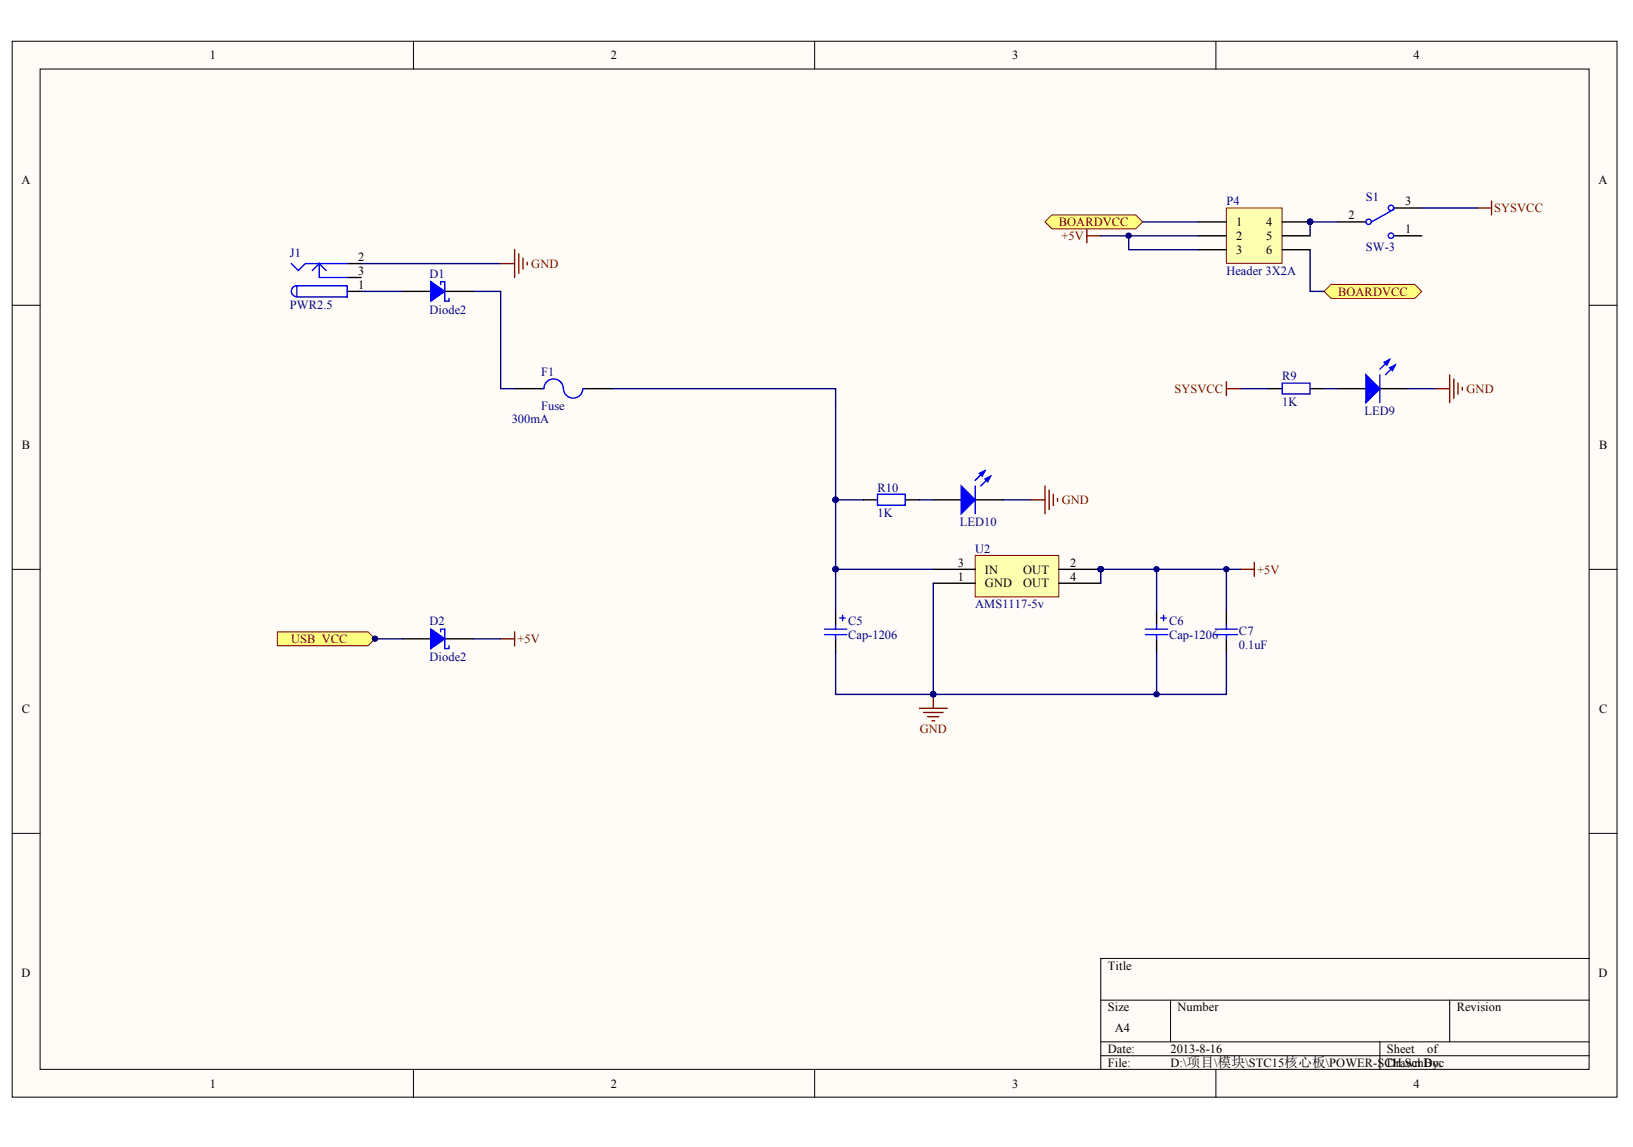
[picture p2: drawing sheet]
<svg xmlns="http://www.w3.org/2000/svg" width="288mm" height="202mm" viewBox="0 0 288 202" stroke-linecap="round" stroke-linejoin="round" font-family="sans-serif">
<defs><g id="words">
<g font-size="2.2">
<text x="37" y="10.5">1</text>
<text x="107.7" y="10.5">2</text>
<text x="178.4" y="10.5">3</text>
<text x="249.2" y="10.5">4</text>
<text x="3.8" y="32.5">A</text>
<text x="281.8" y="32.5">A</text>
<text x="217.9" y="39.9">1</text>
<text x="223.2" y="39.9">4</text>
<text x="237.7" y="38.6">2</text>
<text x="247.7" y="36.2">3</text>
<text x="247.7" y="41.1">1</text>
<text x="63.1" y="46">2</text>
<text x="217.9" y="42.3">2</text>
<text x="217.9" y="44.8">3</text>
<text x="223.2" y="42.3">5</text>
<text x="223.2" y="44.8">6</text>
<text x="63.1" y="50.9">1</text>
<text x="63.1" y="48.4">3</text>
<text x="3.9" y="79.1">B</text>
<text x="281.9" y="79.1">B</text>
<text x="168.8" y="99.9">3</text>
<text x="173.6" y="101.1">IN</text>
<text x="180.4" y="101.1">OUT</text>
<text x="188.6" y="99.9">2</text>
<text x="168.8" y="102.3">1</text>
<text x="173.6" y="103.5">GND</text>
<text x="180.4" y="103.5">OUT</text>
<text x="188.6" y="102.3">4</text>
<text x="3.9" y="125.6">C</text>
<text x="281.9" y="125.6">C</text>
<text x="3.8" y="172.1">D</text>
<text x="195.3" y="170.9">Title</text>
<text x="281.8" y="172.1">D</text>
<text x="195.3" y="178.2">Size</text>
<text x="207.6" y="178.2">Number</text>
<text x="256.8" y="178.2">Revision</text>
<text x="195.3" y="185.6">Date:</text>
<text x="196.5" y="181.9">A4</text>
<text x="206.3" y="185.6">2013-8-16</text>
<text x="244.5" y="185.6">Sheet</text>
<text x="251.6" y="185.6">of</text>
<text x="37" y="191.7">1</text>
<text x="107.7" y="191.7">2</text>
<text x="178.4" y="191.7">3</text>
<text x="195.3" y="188">File:</text>
<text x="206.3" y="188">D:\项目\模块\STC15核心板\POWER-SCH.SchDoc</text>
<text x="244.5" y="188">Drawn By:</text>
<text x="249.2" y="191.7">4</text>
</g>
<g font-size="2.2" fill="#000080">
<text x="240.8" y="35.4">S1</text>
<text x="216.2" y="36.2">P4</text>
<text x="51.1" y="45.3">J1</text>
<text x="240.8" y="44.2">SW-3</text>
<text x="75.7" y="48.9">D1</text>
<text x="216.2" y="48.4">Header 3X2A</text>
<text x="51.1" y="54.5">PWR2.5</text>
<text x="75.7" y="55.3">Diode2</text>
<text x="95.4" y="66.3">F1</text>
<text x="226" y="71.5">1K</text>
<text x="226" y="67">R9</text>
<text x="90.2" y="74.6">300mA</text>
<text x="95.4" y="72.2">Fuse</text>
<text x="240.5" y="73.2">LED9</text>
<text x="154.7" y="86.6">R10</text>
<text x="154.7" y="91.1">1K</text>
<text x="169.2" y="92.7">LED10</text>
<text x="171.9" y="97.4">U2</text>
<text x="171.9" y="107.2">AMS1117-5v</text>
<text x="75.7" y="110.1">D2</text>
<text x="149.5" y="110.1">C5</text>
<text x="149.5" y="112.6">Cap-1206</text>
<text x="206.1" y="110.1">C6</text>
<text x="206.1" y="112.6">Cap-1206</text>
<text x="218.4" y="111.9">C7</text>
<text x="75.7" y="116.5">Diode2</text>
<text x="218.4" y="114.3">0.1uF</text>
</g>
<g font-size="2.2" fill="#800000">
<text x="186.7" y="39.9">BOARDVCC</text>
<text x="263.4" y="37.4">SYSVCC</text>
<text x="93.7" y="47.2">GND</text>
<text x="187.1" y="42.3">+5V</text>
<text x="235.9" y="52.1">BOARDVCC</text>
<text x="207.1" y="69.2">SYSVCC</text>
<text x="258.5" y="69.2">GND</text>
<text x="187.2" y="88.8">GND</text>
<text x="221.6" y="101.1">+5V</text>
<text x="51.3" y="113.3">USB_VCC</text>
<text x="91.2" y="113.3">+5V</text>
<text x="162.1" y="129.2">GND</text>
</g>
</g></defs>
<g fill="#fffcf8" stroke="#000" stroke-width=".18">
<path d="M2.1 7.3h282.9v186.1h-282.9z"/>
<path d="M7.1 12.2h273v176.3h-273z"/>
</g>
<g fill="none" stroke="#000" stroke-width=".18">
<path d="M72.9 7.3v4.9M143.6 7.3v4.9M214.3 7.3v4.9M2.1 53.8h5M280.2 53.8h4.9M2.1 100.3h5M280.2 100.3h4.9M2.1 146.9h5M280.2 146.9h4.9M194 176.3h86.2M206.3 176.3v7.3M255.6 176.3v7.3"/>
<path d="M280.2 168.9h-86.2v19.6M72.9 188.5v4.9M143.6 188.5v4.9M194 183.6h86.2M194 186.1h86.2M214.3 188.5v4.9M243.3 183.6v4.9"/>
</g>
<path d="M235.9 39.1h4.9M245.7 36.7h4.9M71 51.4h5M78.4 51.4h4.9M245.7 41.6h4.9M90.7 68.5h4.9M103 68.5h4.9M71 112.6h5M78.4 112.6h4.9" fill="none" stroke="#000" stroke-width=".25"/>
<g fill="none" stroke="#00f" stroke-width=".25">
<path d="M245.7 36.9l-3.9 2.2M77.7 50.1v-.5h.7v3.5h.8v-.5M95.6 68.5h.3M95.9 68.4a1.71 1.71 0 0 1 1.7-1.6 1.71 1.71 0 0 1 1.7 1.7M99.3 68.5a1.71 1.71 0 0 0 1.7 1.7 1.71 1.71 0 0 0 1.7-1.7M102.8 68.5h.2M77.7 111.4v-.5h.7v3.4h.8v-.5"/>
<circle cx="241.3" cy="39.1" r=".47"/>
<circle cx="245.2" cy="36.6" r=".47"/>
<circle cx="245.2" cy="41.5" r=".47"/>
</g>
<g fill="#00f" stroke="#00f" stroke-width=".25">
<path d="M76 110.9l2.4 1.7-2.4 1.7z"/>
<path d="M76 49.6l2.4 1.8-2.4 1.7z"/>
</g>
<path d="M63.7 51.4h7.3M63.7 46.5h24.6M83.3 51.4h5v17.1h2.4M63.7 112.6h7.3" fill="none" stroke="#000080" stroke-width=".25"/>
<circle cx="63.6" cy="112.6" r=".47" fill="#000080" stroke="#000080" stroke-width=".18"/>
<path d="M88.3 46.5h2.4M90.7 44v4.9M91.5 44.7v3.5M92.2 45.5v1.9M92.9 46.2v.5" fill="none" stroke="#800000" stroke-width=".25"/>
<path d="M171.9 97.9h14.7v7.3h-14.7z" fill="#ffffb0" stroke="#800000" stroke-width=".18"/>
<g fill="none" stroke="#000" stroke-width=".25">
<path d="M152.2 88.1h2.5M159.6 88.1h2.5M164.5 88.1h4.9M171.9 88.1h4.9M147.3 107.7v2.4M147.3 112.6v2.4M164.5 100.3h7.4M164.5 102.8h7.4M186.7 100.3h7.3M186.7 102.8h7.3M203.9 107.7v2.4M203.9 112.6v2.4"/>
<path d="M216.2 107.7v2.4M216.2 112.6v2.4"/>
</g>
<g fill="#000080" stroke="#000080" stroke-width=".18">
<circle cx="194" cy="100.3" r=".47"/>
<circle cx="147.3" cy="100.3" r=".47"/>
<circle cx="164.5" cy="122.4" r=".47"/>
<circle cx="203.9" cy="100.3" r=".47"/>
<circle cx="203.9" cy="122.4" r=".47"/>
<circle cx="147.3" cy="88.1" r=".47"/>
<circle cx="216.2" cy="100.3" r=".47"/>
</g>
<path d="M107.9 68.5h39.4v39.2M147.3 88.1h4.9M162.1 88.1h2.4M176.8 88.1h4.9M147.3 100.3h17.2M147.3 115v7.4h68.9v-7.4M164.5 102.8v19.6M203.9 100.3v7.4M203.9 115v7.4M216.2 100.3v7.4M218.6 100.3h-24.6v2.5" fill="none" stroke="#000080" stroke-width=".25"/>
<g fill="none" stroke="#800000" stroke-width=".25">
<path d="M260.5 36.7h2.4M262.9 35.4v2.5M191.6 40.3v2.5M191.6 41.6h2.4M181.7 88.1h2.5M184.2 85.6v4.9M184.9 86.4v3.4M185.7 87.1v2M186.4 87.8v.5M221.1 99.1v2.5M218.6 100.3h2.5M162.1 124.8h4.9"/>
<path d="M162.8 125.6h3.4M163.5 126.3h2M164.3 127h.5M164.5 122.4v2.4"/>
</g>
<g fill="none" stroke="#00f" stroke-width=".25">
<path d="M154.7 87.1h4.9v1.9h-4.9zM171.9 85.6v4.9M173.6 82.9l-1.7 1.8M174.6 83.9l-1.7 1.7M145.3 111.8h4M145.3 110.9h4M147.3 110.1v.8M147.3 111.8v.8M148 108.9h1M148.5 108.4v1M201.9 111.8h4M201.9 110.9h4"/>
<path d="M203.9 110.1v.8M203.9 111.8v.8M204.6 108.9h1M205.1 108.4v1M214.2 111.8h4M214.2 110.9h4M216.2 110.1v.8M216.2 111.8v.8"/>
</g>
<g fill="#00f" stroke="#00f" stroke-width=".25">
<path d="M169.4 85.6l2.5 2.5-2.5 2.4z"/>
<path d="M173.6 84.4l1-.5-.5 1z"/>
<path d="M172.6 83.4l1-.5-.5 1z"/>
</g>
<path d="M184.2 39.1l1.2-1.2h14.8l1.2 1.2-1.2 1.2h-14.8z" fill-rule="evenodd" fill="#ffff80" stroke="#800000" stroke-width=".18"/>
<path d="M201.4 39.1h9.9M235.9 39.1h-5v2.5M250.6 36.7h9.9M194 41.6h17.3" fill="none" stroke="#000080" stroke-width=".25"/>
<circle cx="230.9" cy="39.1" r=".47" fill="#000080" stroke="#000080" stroke-width=".18"/>
<path d="M48.9 111.4h16l1.2 1.2-1.2 1.2h-16z" fill-rule="evenodd" fill="#ffff80" stroke="#800000" stroke-width=".18"/>
<g fill="#000080" stroke="#000080" stroke-width=".18">
<circle cx="66.1" cy="112.6" r=".47"/>
<circle cx="199" cy="41.5" r=".47"/>
</g>
<path d="M61.2 51.4h2.5M61.2 46.5h2.5M61.2 48.9h2.5M223.6 68.5h2.4M230.9 68.5h2.5M235.9 68.5h4.9M243.3 68.5h4.9" fill="none" stroke="#000" stroke-width=".25"/>
<path d="M51.4 46.5l1.2 1.2 1.2-1.2h7.4M52.3 50.4h8.9v1.9h-8.9zM52.3 50.3a.97 .97 0 0 0-.9 1 .97 .97 0 0 0 .9 1M55 47.7l1.3-1.2v2.4h4.9M56.3 46.5l1.2 1.2M226 67.5h4.9v1.9h-4.9zM243.3 66v4.9M245 63.4l-1.7 1.7M246 64.3l-1.8 1.7" fill="none" stroke="#00f" stroke-width=".25"/>
<g fill="#00f" stroke="#00f" stroke-width=".25">
<path d="M240.8 66l2.5 2.5-2.5 2.4z"/>
<path d="M245 64.8l1-.5-.5 1z"/>
<path d="M244 63.8l1-.4-.5 .9z"/>
</g>
<path d="M199 41.6v2.4h12.3M218.6 68.5h5M233.4 68.5h2.5M248.2 68.5h4.9" fill="none" stroke="#000080" stroke-width=".25"/>
<path d="M216.2 68.5h2.4M216.2 67.3v2.4M253.1 68.5h2.5M255.6 66v4.9M256.3 66.8v3.4M257 67.5v2M257.8 68.3v.4" fill="none" stroke="#800000" stroke-width=".25"/>
<path d="M233.4 51.4l1.2-1.3h14.8l1.2 1.3-1.2 1.2h-14.8z" fill-rule="evenodd" fill="#ffff80" stroke="#800000" stroke-width=".18"/>
<path d="M230.9 44v7.4h2.5" fill="none" stroke="#000080" stroke-width=".25"/>
<path d="M216.2 36.7h9.8v9.7h-9.8z" fill="#ffffb0" stroke="#800000" stroke-width=".18"/>
<path d="M211.3 39.1h4.9M226 39.1h4.9M211.3 41.6h4.9M211.3 44h4.9M226 41.6h4.9M226 44h4.9" fill="none" stroke="#000" stroke-width=".25"/>
<circle cx="230.9" cy="39.1" r=".47" fill="#000080" stroke="#000080" stroke-width=".18"/>
<path d="M88.3 112.6h2.4M90.7 111.4v2.4" fill="none" stroke="#800000" stroke-width=".25"/>
<path d="M83.3 112.6h5" fill="none" stroke="#000080" stroke-width=".25"/>
<use href="#words"/>
</svg>
